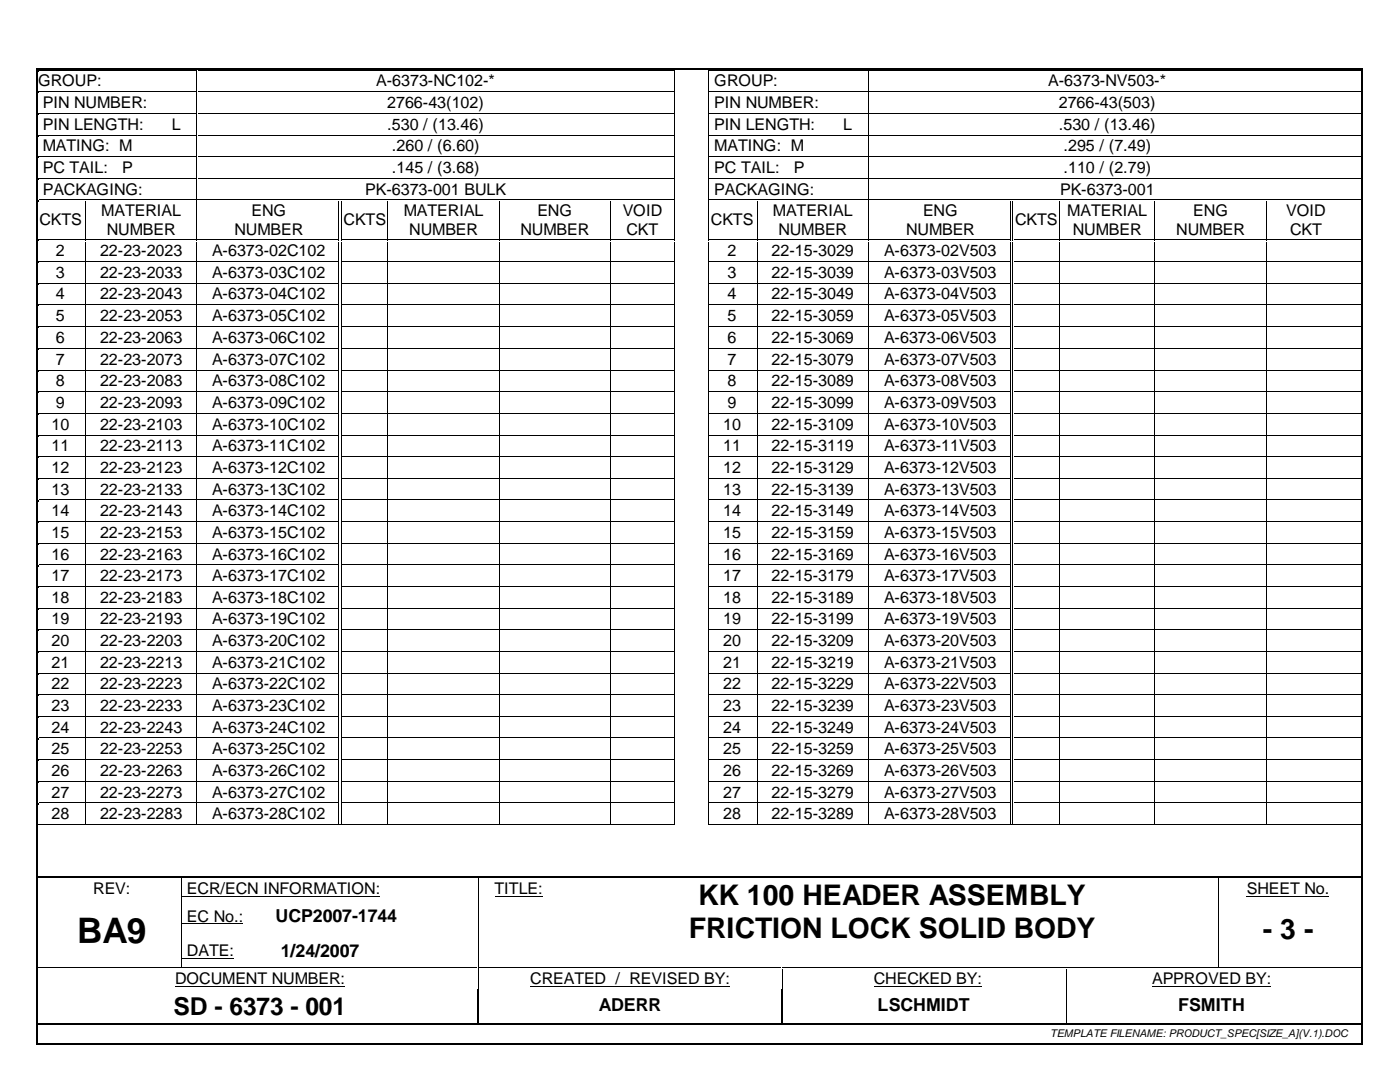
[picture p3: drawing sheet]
<svg xmlns="http://www.w3.org/2000/svg" width="279mm" height="216mm" viewBox="0 0 279 216" stroke-linecap="round" stroke-linejoin="round" font-family="sans-serif">
<defs><g id="words">
<text font-size="7" x="15.4" y="188.2">BA9</text>
<g font-size="5.7">
<text x="139.3" y="180.6">KK 100 HEADER ASSEMBLY</text>
<text x="137.5" y="187.1">FRICTION LOCK SOLID BODY</text>
<text x="252" y="187.3">- 3 -</text>
</g>
<text font-size="4.9" x="34.6" y="202.6">SD - 6373 - 001</text>
<g font-size="3.6">
<text x="55" y="184">UCP2007-1744</text>
<text x="56" y="190.9">1/24/2007</text>
<text x="119.5" y="201.8">ADERR</text>
<text x="175.2" y="201.8">LSCHMIDT</text>
<text x="235.1" y="201.8">FSMITH</text>
</g>
<g font-size="3.2">
<text x="7.6" y="17.3">GROUP:</text>
<text x="75.1" y="17.3">A-6373-NC102-*</text>
<text x="142.6" y="17.3">GROUP:</text>
<text x="209.2" y="17.3">A-6373-NV503-*</text>
<text x="8.5" y="21.6">PIN NUMBER:</text>
<text x="77.3" y="21.6">2766-43(102)</text>
<text x="142.6" y="21.6">PIN NUMBER:</text>
<text x="211.3" y="21.6">2766-43(503)</text>
<text x="8.5" y="25.9">PIN LENGTH:</text>
<text x="34.3" y="25.9">L</text>
<text x="77.3" y="25.9">.530 / (13.46)</text>
<text x="142.6" y="25.9">PIN LENGTH:</text>
<text x="168.3" y="25.9">L</text>
<text x="211.3" y="25.9">.530 / (13.46)</text>
<text x="8.5" y="30.2">MATING: M</text>
<text x="8.5" y="34.5">PC TAIL:</text>
<text x="24.4" y="34.5">P</text>
<text x="78.2" y="30.2">.260 / (6.60)</text>
<text x="78.2" y="34.5">.145 / (3.68)</text>
<text x="142.6" y="30.2">MATING: M</text>
<text x="142.6" y="34.5">PC TAIL:</text>
<text x="158.4" y="34.5">P</text>
<text x="212.2" y="30.2">.295 / (7.49)</text>
<text x="212.2" y="34.5">.110 / (2.79)</text>
<text x="8.5" y="38.8">PACKAGING:</text>
<text x="72.9" y="38.8">PK-6373-001 BULK</text>
<text x="142.6" y="38.8">PACKAGING:</text>
<text x="211.6" y="38.8">PK-6373-001</text>
<text x="7.9" y="44.9">CKTS</text>
<text x="20.2" y="43.2">MATERIAL</text>
<text x="21.3" y="46.8">NUMBER</text>
<text x="46.8" y="46.8">NUMBER</text>
<text x="50.2" y="43.2">ENG</text>
<text x="68.6" y="44.9">CKTS</text>
<text x="80.6" y="43.2">MATERIAL</text>
<text x="81.7" y="46.8">NUMBER</text>
<text x="103.9" y="46.8">NUMBER</text>
<text x="107.3" y="43.2">ENG</text>
<text x="124.3" y="43.2">VOID</text>
<text x="125" y="46.8">CKT</text>
<text x="141.9" y="44.9">CKTS</text>
<text x="154.2" y="43.2">MATERIAL</text>
<text x="155.3" y="46.8">NUMBER</text>
<text x="180.8" y="46.8">NUMBER</text>
<text x="184.2" y="43.2">ENG</text>
<text x="202.6" y="44.9">CKTS</text>
<text x="213" y="43.2">MATERIAL</text>
<text x="214.1" y="46.8">NUMBER</text>
<text x="234.8" y="46.8">NUMBER</text>
<text x="238.1" y="43.2">ENG</text>
<text x="256.7" y="43.2">VOID</text>
<text x="257.5" y="46.8">CKT</text>
<text x="11.2" y="51.1">2</text>
<text x="20" y="51.1">22-23-2023</text>
<text x="42.3" y="51.1">A-6373-02C102</text>
<text x="145.2" y="51.1">2</text>
<text x="154" y="51.1">22-15-3029</text>
<text x="176.4" y="51.1">A-6373-02V503</text>
<text x="11.2" y="55.4">3</text>
<text x="11.2" y="59.8">4</text>
<text x="20" y="55.4">22-23-2033</text>
<text x="20" y="59.8">22-23-2043</text>
<text x="42.3" y="55.4">A-6373-03C102</text>
<text x="42.3" y="59.8">A-6373-04C102</text>
<text x="145.2" y="55.4">3</text>
<text x="145.2" y="59.8">4</text>
<text x="154" y="55.4">22-15-3039</text>
<text x="154" y="59.8">22-15-3049</text>
<text x="176.4" y="55.4">A-6373-03V503</text>
<text x="176.4" y="59.8">A-6373-04V503</text>
<text x="11.2" y="64.1">5</text>
<text x="20" y="64.1">22-23-2053</text>
<text x="42.3" y="64.1">A-6373-05C102</text>
<text x="145.2" y="64.1">5</text>
<text x="154" y="64.1">22-15-3059</text>
<text x="176.4" y="64.1">A-6373-05V503</text>
<text x="11.2" y="68.5">6</text>
<text x="20" y="68.5">22-23-2063</text>
<text x="42.3" y="68.5">A-6373-06C102</text>
<text x="145.2" y="68.5">6</text>
<text x="154" y="68.5">22-15-3069</text>
<text x="176.4" y="68.5">A-6373-06V503</text>
<text x="11.2" y="72.8">7</text>
<text x="11.2" y="77.1">8</text>
<text x="20" y="72.8">22-23-2073</text>
<text x="20" y="77.1">22-23-2083</text>
<text x="42.3" y="72.8">A-6373-07C102</text>
<text x="42.3" y="77.1">A-6373-08C102</text>
<text x="145.2" y="72.8">7</text>
<text x="145.2" y="77.1">8</text>
<text x="154" y="72.8">22-15-3079</text>
<text x="154" y="77.1">22-15-3089</text>
<text x="176.4" y="72.8">A-6373-07V503</text>
<text x="176.4" y="77.1">A-6373-08V503</text>
<text x="11.2" y="81.4">9</text>
<text x="20" y="81.4">22-23-2093</text>
<text x="42.3" y="81.4">A-6373-09C102</text>
<text x="145.2" y="81.4">9</text>
<text x="154" y="81.4">22-15-3099</text>
<text x="176.4" y="81.4">A-6373-09V503</text>
<text x="10.3" y="85.7">10</text>
<text x="20" y="85.7">22-23-2103</text>
<text x="42.3" y="85.7">A-6373-10C102</text>
<text x="144.3" y="85.7">10</text>
<text x="154" y="85.7">22-15-3109</text>
<text x="176.4" y="85.7">A-6373-10V503</text>
<text x="10.3" y="90.1">11</text>
<text x="10.3" y="94.4">12</text>
<text x="20" y="90.1">22-23-2113</text>
<text x="20" y="94.4">22-23-2123</text>
<text x="42.3" y="90.1">A-6373-11C102</text>
<text x="42.3" y="94.4">A-6373-12C102</text>
<text x="144.3" y="90.1">11</text>
<text x="144.3" y="94.4">12</text>
<text x="154" y="90.1">22-15-3119</text>
<text x="154" y="94.4">22-15-3129</text>
<text x="176.4" y="90.1">A-6373-11V503</text>
<text x="176.4" y="94.4">A-6373-12V503</text>
<text x="10.3" y="98.7">13</text>
<text x="20" y="98.7">22-23-2133</text>
<text x="42.3" y="98.7">A-6373-13C102</text>
<text x="144.3" y="98.7">13</text>
<text x="154" y="98.7">22-15-3139</text>
<text x="176.4" y="98.7">A-6373-13V503</text>
<text x="10.3" y="103">14</text>
<text x="10.3" y="107.3">15</text>
<text x="20" y="103">22-23-2143</text>
<text x="20" y="107.3">22-23-2153</text>
<text x="42.3" y="103">A-6373-14C102</text>
<text x="42.3" y="107.3">A-6373-15C102</text>
<text x="144.3" y="103">14</text>
<text x="144.3" y="107.3">15</text>
<text x="154" y="103">22-15-3149</text>
<text x="154" y="107.3">22-15-3159</text>
<text x="176.4" y="103">A-6373-14V503</text>
<text x="176.4" y="107.3">A-6373-15V503</text>
<text x="10.3" y="111.7">16</text>
<text x="20" y="111.7">22-23-2163</text>
<text x="42.3" y="111.7">A-6373-16C102</text>
<text x="144.3" y="111.7">16</text>
<text x="154" y="111.7">22-15-3169</text>
<text x="176.4" y="111.7">A-6373-16V503</text>
<text x="10.3" y="116">17</text>
<text x="20" y="116">22-23-2173</text>
<text x="42.3" y="116">A-6373-17C102</text>
<text x="144.3" y="116">17</text>
<text x="154" y="116">22-15-3179</text>
<text x="176.4" y="116">A-6373-17V503</text>
<text x="10.3" y="120.3">18</text>
<text x="10.3" y="124.6">19</text>
<text x="20" y="120.3">22-23-2183</text>
<text x="20" y="124.6">22-23-2193</text>
<text x="42.3" y="120.3">A-6373-18C102</text>
<text x="42.3" y="124.6">A-6373-19C102</text>
<text x="144.3" y="120.3">18</text>
<text x="144.3" y="124.6">19</text>
<text x="154" y="120.3">22-15-3189</text>
<text x="154" y="124.6">22-15-3199</text>
<text x="176.4" y="120.3">A-6373-18V503</text>
<text x="176.4" y="124.6">A-6373-19V503</text>
<text x="10.3" y="128.9">20</text>
<text x="20" y="128.9">22-23-2203</text>
<text x="42.3" y="128.9">A-6373-20C102</text>
<text x="144.3" y="128.9">20</text>
<text x="154" y="128.9">22-15-3209</text>
<text x="176.4" y="128.9">A-6373-20V503</text>
<text x="10.3" y="133.2">21</text>
<text x="10.3" y="137.6">22</text>
<text x="20" y="133.2">22-23-2213</text>
<text x="20" y="137.6">22-23-2223</text>
<text x="42.3" y="133.2">A-6373-21C102</text>
<text x="42.3" y="137.6">A-6373-22C102</text>
<text x="144.3" y="133.2">21</text>
<text x="144.3" y="137.6">22</text>
<text x="154" y="133.2">22-15-3219</text>
<text x="154" y="137.6">22-15-3229</text>
<text x="176.4" y="133.2">A-6373-21V503</text>
<text x="176.4" y="137.6">A-6373-22V503</text>
<text x="10.3" y="141.9">23</text>
<text x="20" y="141.9">22-23-2233</text>
<text x="42.3" y="141.9">A-6373-23C102</text>
<text x="144.3" y="141.9">23</text>
<text x="154" y="141.9">22-15-3239</text>
<text x="176.4" y="141.9">A-6373-23V503</text>
<text x="10.3" y="146.2">24</text>
<text x="20" y="146.2">22-23-2243</text>
<text x="42.3" y="146.2">A-6373-24C102</text>
<text x="144.3" y="146.2">24</text>
<text x="154" y="146.2">22-15-3249</text>
<text x="176.4" y="146.2">A-6373-24V503</text>
<text x="10.3" y="150.5">25</text>
<text x="10.3" y="154.8">26</text>
<text x="20" y="150.5">22-23-2253</text>
<text x="20" y="154.8">22-23-2263</text>
<text x="42.3" y="150.5">A-6373-25C102</text>
<text x="42.3" y="154.8">A-6373-26C102</text>
<text x="144.3" y="150.5">25</text>
<text x="144.3" y="154.8">26</text>
<text x="154" y="150.5">22-15-3259</text>
<text x="154" y="154.8">22-15-3269</text>
<text x="176.4" y="150.5">A-6373-25V503</text>
<text x="176.4" y="154.8">A-6373-26V503</text>
<text x="10.3" y="159.2">27</text>
<text x="20" y="159.2">22-23-2273</text>
<text x="42.3" y="159.2">A-6373-27C102</text>
<text x="144.3" y="159.2">27</text>
<text x="154" y="159.2">22-15-3279</text>
<text x="176.4" y="159.2">A-6373-27V503</text>
<text x="10.3" y="163.5">28</text>
<text x="20" y="163.5">22-23-2283</text>
<text x="42.3" y="163.5">A-6373-28C102</text>
<text x="144.3" y="163.5">28</text>
<text x="154" y="163.5">22-15-3289</text>
<text x="176.4" y="163.5">A-6373-28V503</text>
<text x="18.6" y="178.4">REV:</text>
<text x="37.3" y="178.4">ECR/ECN INFORMATION:</text>
<text x="98.7" y="178.4">TITLE:</text>
<text x="248.8" y="178.4">SHEET No.</text>
<text x="37.3" y="183.9">EC No.:</text>
<text x="37.3" y="190.8">DATE:</text>
<text x="34.9" y="196.4">DOCUMENT NUMBER:</text>
<text x="105.8" y="196.4">CREATED / REVISED BY:</text>
<text x="174.4" y="196.4">CHECKED BY:</text>
<text x="229.9" y="196.4">APPROVED BY:</text>
</g>
<text font-size="2.1" x="209.6" y="206.9">TEMPLATE FILENAME: PRODUCT_SPEC[SIZE_A](V.1).DOC</text>
</g></defs>
<g fill="none" stroke="#000" stroke-width=".2">
<path d="M7.8 14h31.4M7.8 18.3h31.4M39.3 13.9v4.3M39.3 18.7v3.8M39.4 14h95M39.4 18.3h95M134.6 13.9v4.3M134.6 18.7v3.8M141.3 13.9v4.3M141.3 18.7v3.8M141.5 14h31.7M141.5 18.3h31.7"/>
<path d="M173.3 13.9v4.3M173.3 18.7v3.8M173.5 14h95.1M173.5 18.3h98.2M268.9 14h3.1M7.8 22.6h31.4M7.8 26.9h31.4M7.8 31.3h31.4M7.8 35.6h31.4M7.8 39.9h9.2M17.3 39.9h21.9M39.3 23v3.8"/>
<path d="M39.3 27.3v3.8M39.3 31.6v3.9M39.3 36v3.8M39.4 22.6h95M39.4 26.9h95M39.4 31.3h95M39.4 35.6h95M39.4 39.9h28.1M67.7 39.9h9.6M77.5 39.9h22M99.8 39.9h21.9M122 39.9h12.4"/>
<path d="M134.6 23v3.8M134.6 27.3v3.8M134.6 31.6v3.9M134.6 36v3.8M141.3 23v3.8M141.3 27.3v3.8M141.3 31.6v3.9M141.3 36v3.8M141.5 22.6h31.7M141.5 26.9h31.7M141.5 31.3h31.7M141.5 35.6h31.7"/>
<path d="M141.5 39.9h9.5M151.3 39.9h21.9M173.3 23v3.8M173.3 27.3v3.8M173.3 31.6v3.9M173.3 36v3.8M173.5 22.6h98.2M173.5 26.9h98.2M173.5 31.3h98.2M173.5 35.6h98.2M173.5 39.9h28M201.7 39.9h9.6"/>
<path d="M211.6 39.9h18.8M230.6 39.9h22M252.9 39.9h18.8M7.8 47.9h9.2M7.8 52.2h9.2M7.8 56.5h9.2M17.1 40.3v7.4M17.1 48.2v3.9M17.1 52.6v3.9M17.1 56.9v3.9M17.3 47.9h21.9M17.3 52.2h21.9"/>
<path d="M17.3 56.5h21.9M39.3 40.3v7.4M39.3 48.2v3.9M39.3 52.6v3.9M39.3 56.9v3.9M39.4 47.9h28.1M39.4 52.2h28.1M39.4 56.5h28.1M67.6 40.3v7.4M67.6 48.2v3.9M67.6 52.6v3.9M67.6 56.9v3.9"/>
<path d="M68.1 40.3v7.4M68.1 48.2v3.9M68.1 52.6v3.9M68.1 56.9v3.9M68.3 47.9h9M68.3 52.2h9M68.3 56.5h9M77.4 40.3v7.4M77.4 48.2v3.9M77.4 52.6v3.9M77.4 56.9v3.9M77.5 47.9h22"/>
<path d="M77.5 52.2h22M77.5 56.5h22M99.7 40.3v7.4M99.7 48.2v3.9M99.7 52.6v3.9M99.7 56.9v3.9M99.8 47.9h21.9M99.8 52.2h21.9M99.8 56.5h21.9M121.9 40.3v7.4M121.9 48.2v3.9M121.9 52.6v3.9"/>
<path d="M121.9 56.9v3.9M122 47.9h12.4M122 52.2h12.4M122 56.5h12.4M134.6 40.3v7.4M134.6 48.2v3.9M134.6 52.6v3.9M134.6 56.9v3.9M141.3 40.3v7.4M141.3 48.2v3.9M141.3 52.6v3.9M141.3 56.9v3.9"/>
<path d="M141.5 47.9h9.5M141.5 52.2h9.5M141.5 56.5h9.5M151.2 40.3v7.4M151.2 48.2v3.9M151.2 52.6v3.9M151.2 56.9v3.9M151.3 47.9h21.9M151.3 52.2h21.9M151.3 56.5h21.9M173.3 40.3v7.4M173.3 48.2v3.9"/>
<path d="M173.3 52.6v3.9M173.3 56.9v3.9M173.5 47.9h28M173.5 52.2h28M173.5 56.5h28M201.7 40.3v7.4M201.7 48.2v3.9M201.7 52.6v3.9M201.7 56.9v3.9M202.2 40.3v7.4M202.2 48.2v3.9M202.2 52.6v3.9"/>
<path d="M202.2 56.9v3.9M202.3 47.9h9M202.3 52.2h9M202.3 56.5h9M211.4 40.3v7.4M211.4 48.2v3.9M211.4 52.6v3.9M211.4 56.9v3.9M211.6 47.9h18.8M211.6 52.2h18.8M211.6 56.5h18.8M230.5 40.3v7.4"/>
<path d="M230.5 48.2v3.9M230.5 52.6v3.9M230.5 56.9v3.9M230.6 47.9h22M230.6 52.2h22M230.6 56.5h22M252.8 40.3v7.4M252.8 48.2v3.9M252.8 52.6v3.9M252.8 56.9v3.9M252.9 47.9h18.8M252.9 52.2h18.8"/>
<path d="M252.9 56.5h18.8M7.8 60.8h9.2M7.8 65.2h9.2M7.8 69.5h9.2M7.8 73.9h9.2M7.8 78.2h9.2M17.1 61.2v3.9M17.1 65.6v3.8M17.1 69.9v3.8M17.1 74.2v3.8M17.1 78.5v3.9M17.3 60.8h21.9"/>
<path d="M17.3 65.2h21.9M17.3 69.5h21.9M17.3 73.9h21.9M17.3 78.2h21.9M39.3 61.2v3.9M39.3 65.6v3.8M39.3 69.9v3.8M39.3 74.2v3.8M39.3 78.5v3.9M39.4 60.8h28.1M39.4 65.2h28.1M39.4 69.5h28.1"/>
<path d="M39.4 73.9h28.1M39.4 78.2h28.1M67.6 61.2v3.9M67.6 65.6v3.8M67.6 69.9v3.8M67.6 74.2v3.8M67.6 78.5v3.9M68.1 61.2v3.9M68.1 65.6v3.8M68.1 69.9v3.8M68.1 74.2v3.8M68.1 78.5v3.9"/>
<path d="M68.3 60.8h9M68.3 65.2h9M68.3 69.5h9M68.3 73.9h9M68.3 78.2h9M77.4 61.2v3.9M77.4 65.6v3.8M77.4 69.9v3.8M77.4 74.2v3.8M77.4 78.5v3.9M77.5 60.8h22M77.5 65.2h22"/>
<path d="M77.5 69.5h22M77.5 73.9h22M77.5 78.2h22M99.7 61.2v3.9M99.7 65.6v3.8M99.7 69.9v3.8M99.7 74.2v3.8M99.7 78.5v3.9M99.8 60.8h21.9M99.8 65.2h21.9M99.8 69.5h21.9M99.8 73.9h21.9"/>
<path d="M99.8 78.2h21.9M121.9 61.2v3.9M121.9 65.6v3.8M121.9 69.9v3.8M121.9 74.2v3.8M121.9 78.5v3.9M122 60.8h12.4M122 65.2h12.4M122 69.5h12.4M122 73.9h12.4M122 78.2h12.4M134.6 61.2v3.9"/>
<path d="M134.6 65.6v3.8M134.6 69.9v3.8M134.6 74.2v3.8M134.6 78.5v3.9M141.3 61.2v3.9M141.3 65.6v3.8M141.3 69.9v3.8M141.3 74.2v3.8M141.3 78.5v3.9M141.5 60.8h9.5M141.5 65.2h9.5M141.5 69.5h9.5"/>
<path d="M141.5 73.9h9.5M141.5 78.2h9.5M151.2 61.2v3.9M151.2 65.6v3.8M151.2 69.9v3.8M151.2 74.2v3.8M151.2 78.5v3.9M151.3 60.8h21.9M151.3 65.2h21.9M151.3 69.5h21.9M151.3 73.9h21.9M151.3 78.2h21.9"/>
<path d="M173.3 61.2v3.9M173.3 65.6v3.8M173.3 69.9v3.8M173.3 74.2v3.8M173.3 78.5v3.9M173.5 60.8h28M173.5 65.2h28M173.5 69.5h28M173.5 73.9h28M173.5 78.2h28M201.7 61.2v3.9M201.7 65.6v3.8"/>
<path d="M201.7 69.9v3.8M201.7 74.2v3.8M201.7 78.5v3.9M202.2 61.2v3.9M202.2 65.6v3.8M202.2 69.9v3.8M202.2 74.2v3.8M202.2 78.5v3.9M202.3 60.8h9M202.3 65.2h9M202.3 69.5h9M202.3 73.9h9"/>
<path d="M202.3 78.2h9M211.4 61.2v3.9M211.4 65.6v3.8M211.4 69.9v3.8M211.4 74.2v3.8M211.4 78.5v3.9M211.6 60.8h18.8M211.6 65.2h18.8M211.6 69.5h18.8M211.6 73.9h18.8M211.6 78.2h18.8M230.5 61.2v3.9"/>
<path d="M230.5 65.6v3.8M230.5 69.9v3.8M230.5 74.2v3.8M230.5 78.5v3.9M230.6 60.8h22M230.6 65.2h22M230.6 69.5h22M230.6 73.9h22M230.6 78.2h22M252.8 61.2v3.9M252.8 65.6v3.8M252.8 69.9v3.8"/>
<path d="M252.8 74.2v3.8M252.8 78.5v3.9M252.9 60.8h18.8M252.9 65.2h18.8M252.9 69.5h18.8M252.9 73.9h18.8M252.9 78.2h18.8M7.8 82.5h9.2M7.8 86.8h9.2M7.8 91.1h9.2M7.8 95.4h9.2M7.8 99.8h9.2"/>
<path d="M17.1 82.9v3.8M17.1 87.2v3.8M17.1 91.5v3.8M17.1 95.8v3.8M17.3 82.5h21.9M17.3 86.8h21.9M17.3 91.1h21.9M17.3 95.4h21.9M17.3 99.8h21.9M39.3 82.9v3.8M39.3 87.2v3.8M39.3 91.5v3.8"/>
<path d="M39.3 95.8v3.8M39.4 82.5h28.1M39.4 86.8h28.1M39.4 91.1h28.1M39.4 95.4h28.1M39.4 99.8h28.1M67.6 82.9v3.8M67.6 87.2v3.8M67.6 91.5v3.8M67.6 95.8v3.8M68.1 82.9v3.8M68.1 87.2v3.8"/>
<path d="M68.1 91.5v3.8M68.1 95.8v3.8M68.3 82.5h9M68.3 86.8h9M68.3 91.1h9M68.3 95.4h9M68.3 99.8h9M77.4 82.9v3.8M77.4 87.2v3.8M77.4 91.5v3.8M77.4 95.8v3.8M77.5 82.5h22"/>
<path d="M77.5 86.8h22M77.5 91.1h22M77.5 95.4h22M77.5 99.8h22M99.7 82.9v3.8M99.7 87.2v3.8M99.7 91.5v3.8M99.7 95.8v3.8M99.8 82.5h21.9M99.8 86.8h21.9M99.8 91.1h21.9M99.8 95.4h21.9"/>
<path d="M99.8 99.8h21.9M121.9 82.9v3.8M121.9 87.2v3.8M121.9 91.5v3.8M121.9 95.8v3.8M122 82.5h12.4M122 86.8h12.4M122 91.1h12.4M122 95.4h12.4M122 99.8h12.4M134.6 82.9v3.8M134.6 87.2v3.8"/>
<path d="M134.6 91.5v3.8M134.6 95.8v3.8M141.3 82.9v3.8M141.3 87.2v3.8M141.3 91.5v3.8M141.3 95.8v3.8M141.5 82.5h9.5M141.5 86.8h9.5M141.5 91.1h9.5M141.5 95.4h9.5M141.5 99.8h9.5M151.2 82.9v3.8"/>
<path d="M151.2 87.2v3.8M151.2 91.5v3.8M151.2 95.8v3.8M151.3 82.5h21.9M151.3 86.8h21.9M151.3 91.1h21.9M151.3 95.4h21.9M151.3 99.8h21.9M173.3 82.9v3.8M173.3 87.2v3.8M173.3 91.5v3.8M173.3 95.8v3.8"/>
<path d="M173.5 82.5h28M173.5 86.8h28M173.5 91.1h28M173.5 95.4h28M173.5 99.8h28M201.7 82.9v3.8M201.7 87.2v3.8M201.7 91.5v3.8M201.7 95.8v3.8M202.2 82.9v3.8M202.2 87.2v3.8M202.2 91.5v3.8"/>
<path d="M202.2 95.8v3.8M202.3 82.5h9M202.3 86.8h9M202.3 91.1h9M202.3 95.4h9M202.3 99.8h9M211.4 82.9v3.8M211.4 87.2v3.8M211.4 91.5v3.8M211.4 95.8v3.8M211.6 82.5h18.8M211.6 86.8h18.8"/>
<path d="M211.6 91.1h18.8M211.6 95.4h18.8M211.6 99.8h18.8M230.5 82.9v3.8M230.5 87.2v3.8M230.5 91.5v3.8M230.5 95.8v3.8M230.6 82.5h22M230.6 86.8h22M230.6 91.1h22M230.6 95.4h22M230.6 99.8h22"/>
<path d="M252.8 82.9v3.8M252.8 87.2v3.8M252.8 91.5v3.8M252.8 95.8v3.8M252.9 82.5h18.8M252.9 86.8h18.8M252.9 91.1h18.8M252.9 95.4h18.8M252.9 99.8h18.8M7.8 104.1h9.2M7.8 108.4h9.2M7.8 112.7h9.2"/>
<path d="M7.8 117h9.2M17.1 100.1v3.8M17.1 104.5v3.8M17.1 108.8v3.8M17.1 113.1v3.8M17.1 117.4v3.8M17.3 104.1h21.9M17.3 108.4h21.9M17.3 112.7h21.9M17.3 117h21.9M39.3 100.1v3.8M39.3 104.5v3.8"/>
<path d="M39.3 108.8v3.8M39.3 113.1v3.8M39.3 117.4v3.8M39.4 104.1h28.1M39.4 108.4h28.1M39.4 112.7h28.1M39.4 117h28.1M67.6 100.1v3.8M67.6 104.5v3.8M67.6 108.8v3.8M67.6 113.1v3.8M67.6 117.4v3.8"/>
<path d="M68.1 100.1v3.8M68.1 104.5v3.8M68.1 108.8v3.8M68.1 113.1v3.8M68.1 117.4v3.8M68.3 104.1h9M68.3 108.4h9M68.3 112.7h9M68.3 117h9M77.4 100.1v3.8M77.4 104.5v3.8M77.4 108.8v3.8"/>
<path d="M77.4 113.1v3.8M77.4 117.4v3.8M77.5 104.1h22M77.5 108.4h22M77.5 112.7h22M77.5 117h22M99.7 100.1v3.8M99.7 104.5v3.8M99.7 108.8v3.8M99.7 113.1v3.8M99.7 117.4v3.8M99.8 104.1h21.9"/>
<path d="M99.8 108.4h21.9M99.8 112.7h21.9M99.8 117h21.9M121.9 100.1v3.8M121.9 104.5v3.8M121.9 108.8v3.8M121.9 113.1v3.8M121.9 117.4v3.8M122 104.1h12.4M122 108.4h12.4M122 112.7h12.4M122 117h12.4"/>
<path d="M134.6 100.1v3.8M134.6 104.5v3.8M134.6 108.8v3.8M134.6 113.1v3.8M134.6 117.4v3.8M141.3 100.1v3.8M141.3 104.5v3.8M141.3 108.8v3.8M141.3 113.1v3.8M141.3 117.4v3.8M141.5 104.1h9.5M141.5 108.4h9.5"/>
<path d="M141.5 112.7h9.5M141.5 117h9.5M151.2 100.1v3.8M151.2 104.5v3.8M151.2 108.8v3.8M151.2 113.1v3.8M151.2 117.4v3.8M151.3 104.1h21.9M151.3 108.4h21.9M151.3 112.7h21.9M151.3 117h21.9M173.3 100.1v3.8"/>
<path d="M173.3 104.5v3.8M173.3 108.8v3.8M173.3 113.1v3.8M173.3 117.4v3.8M173.5 104.1h28M173.5 108.4h28M173.5 112.7h28M173.5 117h28M201.7 100.1v3.8M201.7 104.5v3.8M201.7 108.8v3.8M201.7 113.1v3.8"/>
<path d="M201.7 117.4v3.8M202.2 100.1v3.8M202.2 104.5v3.8M202.2 108.8v3.8M202.2 113.1v3.8M202.2 117.4v3.8M202.3 104.1h9M202.3 108.4h9M202.3 112.7h9M202.3 117h9M211.4 100.1v3.8M211.4 104.5v3.8"/>
<path d="M211.4 108.8v3.8M211.4 113.1v3.8M211.4 117.4v3.8M211.6 104.1h18.8M211.6 108.4h18.8M211.6 112.7h18.8M211.6 117h18.8M230.5 100.1v3.8M230.5 104.5v3.8M230.5 108.8v3.8M230.5 113.1v3.8M230.5 117.4v3.8"/>
<path d="M230.6 104.1h22M230.6 108.4h22M230.6 112.7h22M230.6 117h22M252.8 100.1v3.8M252.8 104.5v3.8M252.8 108.8v3.8M252.8 113.1v3.8M252.8 117.4v3.8M252.9 104.1h18.8M252.9 108.4h18.8M252.9 112.7h18.8"/>
<path d="M252.9 117h18.8M7.8 121.3h9.2M7.8 125.7h9.2M7.8 130h9.2M7.8 134.3h9.2M7.8 138.6h9.2M17.1 121.7v3.8M17.1 126v3.9M17.1 130.4v3.8M17.1 134.7v3.8M17.1 139v3.8M17.3 121.3h21.9"/>
<path d="M17.3 125.7h21.9M17.3 130h21.9M17.3 134.3h21.9M17.3 138.6h21.9M39.3 121.7v3.8M39.3 126v3.9M39.3 130.4v3.8M39.3 134.7v3.8M39.3 139v3.8M39.4 121.3h28.1M39.4 125.7h28.1M39.4 130h28.1"/>
<path d="M39.4 134.3h28.1M39.4 138.6h28.1M67.6 121.7v3.8M67.6 126v3.9M67.6 130.4v3.8M67.6 134.7v3.8M67.6 139v3.8M68.1 121.7v3.8M68.1 126v3.9M68.1 130.4v3.8M68.1 134.7v3.8M68.1 139v3.8"/>
<path d="M68.3 121.3h9M68.3 125.7h9M68.3 130h9M68.3 134.3h9M68.3 138.6h9M77.4 121.7v3.8M77.4 126v3.9M77.4 130.4v3.8M77.4 134.7v3.8M77.4 139v3.8M77.5 121.3h22M77.5 125.7h22"/>
<path d="M77.5 130h22M77.5 134.3h22M77.5 138.6h22M99.7 121.7v3.8M99.7 126v3.9M99.7 130.4v3.8M99.7 134.7v3.8M99.7 139v3.8M99.8 121.3h21.9M99.8 125.7h21.9M99.8 130h21.9M99.8 134.3h21.9"/>
<path d="M99.8 138.6h21.9M121.9 121.7v3.8M121.9 126v3.9M121.9 130.4v3.8M121.9 134.7v3.8M121.9 139v3.8M122 121.3h12.4M122 125.7h12.4M122 130h12.4M122 134.3h12.4M122 138.6h12.4M134.6 121.7v3.8"/>
<path d="M134.6 126v3.9M134.6 130.4v3.8M134.6 134.7v3.8M134.6 139v3.8M141.3 121.7v3.8M141.3 126v3.9M141.3 130.4v3.8M141.3 134.7v3.8M141.3 139v3.8M141.5 121.3h9.5M141.5 125.7h9.5M141.5 130h9.5"/>
<path d="M141.5 134.3h9.5M141.5 138.6h9.5M151.2 121.7v3.8M151.2 126v3.9M151.2 130.4v3.8M151.2 134.7v3.8M151.2 139v3.8M151.3 121.3h21.9M151.3 125.7h21.9M151.3 130h21.9M151.3 134.3h21.9M151.3 138.6h21.9"/>
<path d="M173.3 121.7v3.8M173.3 126v3.9M173.3 130.4v3.8M173.3 134.7v3.8M173.3 139v3.8M173.5 121.3h28M173.5 125.7h28M173.5 130h28M173.5 134.3h28M173.5 138.6h28M201.7 121.7v3.8M201.7 126v3.9"/>
<path d="M201.7 130.4v3.8M201.7 134.7v3.8M201.7 139v3.8M202.2 121.7v3.8M202.2 126v3.9M202.2 130.4v3.8M202.2 134.7v3.8M202.2 139v3.8M202.3 121.3h9M202.3 125.7h9M202.3 130h9M202.3 134.3h9"/>
<path d="M202.3 138.6h9M211.4 121.7v3.8M211.4 126v3.9M211.4 130.4v3.8M211.4 134.7v3.8M211.4 139v3.8M211.6 121.3h18.8M211.6 125.7h18.8M211.6 130h18.8M211.6 134.3h18.8M211.6 138.6h18.8M230.5 121.7v3.8"/>
<path d="M230.5 126v3.9M230.5 130.4v3.8M230.5 134.7v3.8M230.5 139v3.8M230.6 121.3h22M230.6 125.7h22M230.6 130h22M230.6 134.3h22M230.6 138.6h22M252.8 121.7v3.8M252.8 126v3.9M252.8 130.4v3.8"/>
<path d="M252.8 134.7v3.8M252.8 139v3.8M252.9 121.3h18.8M252.9 125.7h18.8M252.9 130h18.8M252.9 134.3h18.8M252.9 138.6h18.8M7.8 142.9h9.2M7.8 147.3h9.2M7.8 151.6h9.2M7.8 155.9h9.2M17.1 143.3v3.8"/>
<path d="M17.1 147.6v3.8M17.1 152v3.8M17.1 156.3v3.8M17.3 142.9h21.9M17.3 147.3h21.9M17.3 151.6h21.9M17.3 155.9h21.9M39.3 143.3v3.8M39.3 147.6v3.8M39.3 152v3.8M39.3 156.3v3.8M39.4 142.9h28.1"/>
<path d="M39.4 147.3h28.1M39.4 151.6h28.1M39.4 155.9h28.1M67.6 143.3v3.8M67.6 147.6v3.8M67.6 152v3.8M67.6 156.3v3.8M68.1 143.3v3.8M68.1 147.6v3.8M68.1 152v3.8M68.1 156.3v3.8M68.3 142.9h9"/>
<path d="M68.3 147.3h9M68.3 151.6h9M68.3 155.9h9M77.4 143.3v3.8M77.4 147.6v3.8M77.4 152v3.8M77.4 156.3v3.8M77.5 142.9h22M77.5 147.3h22M77.5 151.6h22M77.5 155.9h22M99.7 143.3v3.8"/>
<path d="M99.7 147.6v3.8M99.7 152v3.8M99.7 156.3v3.8M99.8 142.9h21.9M99.8 147.3h21.9M99.8 151.6h21.9M99.8 155.9h21.9M121.9 143.3v3.8M121.9 147.6v3.8M121.9 152v3.8M121.9 156.3v3.8M122 142.9h12.4"/>
<path d="M122 147.3h12.4M122 151.6h12.4M122 155.9h12.4M134.6 143.3v3.8M134.6 147.6v3.8M134.6 152v3.8M134.6 156.3v3.8M141.3 143.3v3.8M141.3 147.6v3.8M141.3 152v3.8M141.3 156.3v3.8M141.5 142.9h9.5"/>
<path d="M141.5 147.3h9.5M141.5 151.6h9.5M141.5 155.9h9.5M151.2 143.3v3.8M151.2 147.6v3.8M151.2 152v3.8M151.2 156.3v3.8M151.3 142.9h21.9M151.3 147.3h21.9M151.3 151.6h21.9M151.3 155.9h21.9M173.3 143.3v3.8"/>
<path d="M173.3 147.6v3.8M173.3 152v3.8M173.3 156.3v3.8M173.5 142.9h28M173.5 147.3h28M173.5 151.6h28M173.5 155.9h28M201.7 143.3v3.8M201.7 147.6v3.8M201.7 152v3.8M201.7 156.3v3.8M202.2 143.3v3.8"/>
<path d="M202.2 147.6v3.8M202.2 152v3.8M202.2 156.3v3.8M202.3 142.9h9M202.3 147.3h9M202.3 151.6h9M202.3 155.9h9M211.4 143.3v3.8M211.4 147.6v3.8M211.4 152v3.8M211.4 156.3v3.8M211.6 142.9h18.8"/>
<path d="M211.6 147.3h18.8M211.6 151.6h18.8M211.6 155.9h18.8M230.5 143.3v3.8M230.5 147.6v3.8M230.5 152v3.8M230.5 156.3v3.8M230.6 142.9h22M230.6 147.3h22M230.6 151.6h22M230.6 155.9h22M252.8 143.3v3.8"/>
<path d="M252.8 147.6v3.8M252.8 152v3.8M252.8 156.3v3.8M252.9 142.9h18.8M252.9 147.3h18.8M252.9 151.6h18.8M252.9 155.9h18.8M7.8 160.2h9.2M7.8 164.5h9.2M17.1 160.6v3.8M17.3 160.2h21.9M17.3 164.5h21.9"/>
<path d="M36.2 175.5v3.6M36.4 178.8h39.4M39.3 160.6v3.8M39.4 160.2h28.1M39.4 164.5h28.1M67.6 160.6v3.8M67.7 164.5h9.6M68.1 160.6v3.8M68.3 160.2h9M77.4 160.6v3.8M77.5 160.2h22M77.5 164.5h22"/>
<path d="M95.4 175.5v3.6M98.7 178.8h9.6M99.7 160.6v3.8M99.8 160.2h21.9M99.8 164.5h21.9M121.9 160.6v3.8M122 160.2h12.4M122 164.5h12.4M134.6 160.6v3.8M141.3 160.6v3.8M141.5 160.2h9.5M141.5 164.5h9.5"/>
<path d="M151.2 160.6v3.8M151.3 160.2h21.9M151.3 164.5h21.9M173.3 160.6v3.8M173.5 160.2h28M173.5 164.5h28M201.7 160.6v3.8M201.7 164.5h9.6M202.2 160.6v3.8M202.3 160.2h9M211.4 160.6v3.8M211.6 160.2h18.8"/>
<path d="M211.6 164.5h18.8M230.5 160.6v3.8M230.6 160.2h22M230.6 164.5h22M243.2 175.5v3.6M248.8 178.8h16.4M252.8 160.6v3.8M252.9 160.2h18.8M252.9 164.5h18.8M7.6 193.1h28.4M34.9 196.8h33.9M36.2 180.1v6"/>
<path d="M36.2 187.1v5.8M36.4 184.3h12.1M36.4 191.2h10.2M36.4 193.1h17.1M53.8 193.1h41.4M95.4 180.1v6M95.4 187.1v5.8M95.4 193.5v3.8M95.6 193.1h16.9M105.8 196.8h39.8M112.8 193.1h43.1M156.1 193.5v3.8"/>
<path d="M156.3 193.1h56.4M174.4 196.8h21.5M212.8 193.5v3.8M212.8 198.1v6M213 193.1h30.1M229.9 196.8h23.7M243.2 180.1v6M243.2 187.1v5.8M243.4 193.1h28.3"/>
</g>
<g fill="none" stroke="#000" stroke-width=".25">
<path d="M7.4 13.9v194.3M7.6 13.7h264.1M271.9 13.9v194.3M7.6 175h28.4M36.5 175h58.7M95.7 175h16.8M112.9 175h130.2M243.5 175h27.4M95.4 198.1v6M156.1 198.1v6M7.6 204.3h87.6M7.6 208.4h264.1"/>
<path d="M95.7 204.3h60.2M156.4 204.3h56.3M213.1 204.3h57.6"/>
</g>
<g fill="#000">
<path d="M7.3 13.6h.2v.3h-.2zM7.6 13.9l.1 .4zM7.6 13.9l.1 .1zM7.6 18.3l.1 .3zM39.3 14.1v.2zM39.3 13.9v.1zM39.3 18.3v.3zM134.5 13.9l.1 .4zM134.5 13.9l.1 .1zM134.5 18.3l.1 .3zM141.3 13.9l.1 .4zM141.3 13.9l.1 .1z"/>
<path d="M141.3 18.3l.1 .3zM173.3 14.1l.1 .2zM173.3 13.9l.1 .1zM173.3 18.3l.1 .3zM268.7 13.9l.1 .1zM271.8 14.1v.2zM271.8 13.6h.2v.3h-.2zM7.6 22.6l.1 .3zM7.6 26.9l.1 .3zM7.6 31.2l.1 .4zM7.6 35.5l.1 .4zM17.1 39.9h.1z"/>
<path d="M39.3 22.6v.3zM39.3 26.9v.3zM39.3 31.2v.4zM39.3 35.5v.4zM67.5 39.9h.1zM99.6 39.9h.1zM121.8 39.9h.1zM134.5 22.6l.1 .3zM134.5 26.9l.1 .3zM134.5 31.2l.1 .4zM134.5 35.5l.1 .4zM141.3 22.6l.1 .3z"/>
<path d="M141.3 26.9l.1 .3zM141.3 31.2l.1 .4zM141.3 35.5l.1 .4zM151.1 39.9h.1zM173.3 22.6l.1 .3zM173.3 26.9l.1 .3zM173.3 31.2l.1 .4zM173.3 35.5l.1 .4zM201.6 39.9h.1zM211.4 39.9h.1zM230.4 39.9h.1zM252.7 39.9h.1z"/>
<path d="M7.6 39.9l.1 .3zM7.6 47.8l.1 .4zM7.6 52.1l.1 .4zM7.6 56.5l.1 .3zM17.1 40l.1 .2zM17.1 47.8l.1 .4zM17.1 52.1l.1 .4zM17.1 56.5l.1 .3zM39.3 39.9v.3zM39.3 47.8v.4zM39.3 52.1v.4zM39.3 56.5v.3z"/>
<path d="M67.5 40h.2v.2h-.2zM67.5 47.8h.2v.4h-.2zM67.5 52.1h.2v.4h-.2zM67.5 56.5h.2v.3h-.2zM68.1 40h.1v.2h-.1zM68.1 47.8h.1v.4h-.1zM68.1 52.1h.1v.4h-.1zM68.1 56.5h.1v.3h-.1zM77.4 40v.2zM77.4 47.8v.4zM77.4 52.1v.4zM77.4 56.5v.3z"/>
<path d="M99.6 40l.1 .2zM99.6 47.8l.1 .4zM99.6 52.1l.1 .4zM99.6 56.5l.1 .3zM121.8 40l.1 .2zM121.8 47.8l.1 .4zM121.8 52.1l.1 .4zM121.8 56.5l.1 .3zM134.5 39.9l.1 .3zM134.5 47.8l.1 .4zM134.5 52.1l.1 .4zM134.5 56.5l.1 .3z"/>
<path d="M141.3 39.9l.1 .3zM141.3 47.8l.1 .4zM141.3 52.1l.1 .4zM141.3 56.5l.1 .3zM151.1 40l.1 .2zM151.1 47.8l.1 .4zM151.1 52.1l.1 .4zM151.1 56.5l.1 .3zM173.3 39.9l.1 .3zM173.3 47.8l.1 .4zM173.3 52.1l.1 .4zM173.3 56.5l.1 .3z"/>
<path d="M201.6 40h.1v.2h-.1zM201.6 47.8h.1v.4h-.1zM201.6 52.1h.1v.4h-.1zM201.6 56.5h.1v.3h-.1zM202.1 40h.1v.2h-.1zM202.1 47.8h.1v.4h-.1zM202.1 52.1h.1v.4h-.1zM202.1 56.5h.1v.3h-.1zM211.4 40l.1 .2zM211.4 47.8l.1 .4zM211.4 52.1l.1 .4zM211.4 56.5l.1 .3z"/>
<path d="M230.4 40l.1 .2zM230.4 47.8l.1 .4zM230.4 52.1l.1 .4zM230.4 56.5l.1 .3zM252.7 40l.1 .2zM252.7 47.8l.1 .4zM252.7 52.1l.1 .4zM252.7 56.5l.1 .3zM7.6 60.8l.1 .3zM7.6 65.2l.1 .3zM7.6 69.5l.1 .3zM7.6 73.8l.1 .3z"/>
<path d="M7.6 78.1l.1 .4zM17.1 60.8l.1 .3zM17.1 65.2l.1 .3zM17.1 69.5l.1 .3zM17.1 73.8l.1 .3zM17.1 78.1l.1 .4zM39.3 60.8v.3zM39.3 65.2v.3zM39.3 69.5v.3zM39.3 73.8v.3zM39.3 78.1v.4zM67.5 60.8h.2v.3h-.2z"/>
<path d="M67.5 65.2h.2v.3h-.2zM67.5 69.5h.2v.3h-.2zM67.5 73.8h.2v.3h-.2zM67.5 78.1h.2v.4h-.2zM68.1 60.8h.1v.3h-.1zM68.1 65.2h.1v.3h-.1zM68.1 69.5h.1v.3h-.1zM68.1 73.8h.1v.3h-.1zM68.1 78.1h.1v.4h-.1zM77.4 60.8v.3zM77.4 65.2v.3zM77.4 69.5v.3z"/>
<path d="M77.4 73.8v.3zM77.4 78.1v.4zM99.6 60.8l.1 .3zM99.6 65.2l.1 .3zM99.6 69.5l.1 .3zM99.6 73.8l.1 .3zM99.6 78.1l.1 .4zM121.8 60.8l.1 .3zM121.8 65.2l.1 .3zM121.8 69.5l.1 .3zM121.8 73.8l.1 .3zM121.8 78.1l.1 .4z"/>
<path d="M134.5 60.8l.1 .3zM134.5 65.2l.1 .3zM134.5 69.5l.1 .3zM134.5 73.8l.1 .3zM134.5 78.1l.1 .4zM141.3 60.8l.1 .3zM141.3 65.2l.1 .3zM141.3 69.5l.1 .3zM141.3 73.8l.1 .3zM141.3 78.1l.1 .4zM151.1 60.8l.1 .3zM151.1 65.2l.1 .3z"/>
<path d="M151.1 69.5l.1 .3zM151.1 73.8l.1 .3zM151.1 78.1l.1 .4zM173.3 60.8l.1 .3zM173.3 65.2l.1 .3zM173.3 69.5l.1 .3zM173.3 73.8l.1 .3zM173.3 78.1l.1 .4zM201.6 60.8h.1v.3h-.1zM201.6 65.2h.1v.3h-.1zM201.6 69.5h.1v.3h-.1zM201.6 73.8h.1v.3h-.1z"/>
<path d="M201.6 78.1h.1v.4h-.1zM202.1 60.8h.1v.3h-.1zM202.1 65.2h.1v.3h-.1zM202.1 69.5h.1v.3h-.1zM202.1 73.8h.1v.3h-.1zM202.1 78.1h.1v.4h-.1zM211.4 60.8l.1 .3zM211.4 65.2l.1 .3zM211.4 69.5l.1 .3zM211.4 73.8l.1 .3zM211.4 78.1l.1 .4zM230.4 60.8l.1 .3z"/>
<path d="M230.4 65.2l.1 .3zM230.4 69.5l.1 .3zM230.4 73.8l.1 .3zM230.4 78.1l.1 .4zM252.7 60.8l.1 .3zM252.7 65.2l.1 .3zM252.7 69.5l.1 .3zM252.7 73.8l.1 .3zM252.7 78.1l.1 .4zM7.6 82.4l.1 .4zM7.6 86.8l.1 .3zM7.6 91.1l.1 .3z"/>
<path d="M7.6 95.4l.1 .3zM17.1 82.4l.1 .4zM17.1 86.8l.1 .3zM17.1 91.1l.1 .3zM17.1 95.4l.1 .3zM39.3 82.4v.4zM39.3 86.8v.3zM39.3 91.1v.3zM39.3 95.4v.3zM67.5 82.4h.2v.4h-.2zM67.5 86.8h.2v.3h-.2zM67.5 91.1h.2v.3h-.2z"/>
<path d="M67.5 95.4h.2v.3h-.2zM68.1 82.4h.1v.4h-.1zM68.1 86.8h.1v.3h-.1zM68.1 91.1h.1v.3h-.1zM68.1 95.4h.1v.3h-.1zM77.4 82.4v.4zM77.4 86.8v.3zM77.4 91.1v.3zM77.4 95.4v.3zM99.6 82.4l.1 .4zM99.6 86.8l.1 .3zM99.6 91.1l.1 .3z"/>
<path d="M99.6 95.4l.1 .3zM121.8 82.4l.1 .4zM121.8 86.8l.1 .3zM121.8 91.1l.1 .3zM121.8 95.4l.1 .3zM134.5 82.4l.1 .4zM134.5 86.8l.1 .3zM134.5 91.1l.1 .3zM134.5 95.4l.1 .3zM141.3 82.4l.1 .4zM141.3 86.8l.1 .3zM141.3 91.1l.1 .3z"/>
<path d="M141.3 95.4l.1 .3zM151.1 82.4l.1 .4zM151.1 86.8l.1 .3zM151.1 91.1l.1 .3zM151.1 95.4l.1 .3zM173.3 82.4l.1 .4zM173.3 86.8l.1 .3zM173.3 91.1l.1 .3zM173.3 95.4l.1 .3zM201.6 82.4h.1v.4h-.1zM201.6 86.8h.1v.3h-.1zM201.6 91.1h.1v.3h-.1z"/>
<path d="M201.6 95.4h.1v.3h-.1zM202.1 82.4h.1v.4h-.1zM202.1 86.8h.1v.3h-.1zM202.1 91.1h.1v.3h-.1zM202.1 95.4h.1v.3h-.1zM211.4 82.4l.1 .4zM211.4 86.8l.1 .3zM211.4 91.1l.1 .3zM211.4 95.4l.1 .3zM230.4 82.4l.1 .4zM230.4 86.8l.1 .3zM230.4 91.1l.1 .3z"/>
<path d="M230.4 95.4l.1 .3zM252.7 82.4l.1 .4zM252.7 86.8l.1 .3zM252.7 91.1l.1 .3zM252.7 95.4l.1 .3zM7.6 99.7l.1 .4zM7.6 104l.1 .4zM7.6 108.4l.1 .3zM7.6 112.7l.1 .3zM7.6 117l.1 .3zM17.1 99.7l.1 .4zM17.1 104l.1 .4z"/>
<path d="M17.1 108.4l.1 .3zM17.1 112.7l.1 .3zM17.1 117l.1 .3zM39.3 99.7v.4zM39.3 104v.4zM39.3 108.4v.3zM39.3 112.7v.3zM39.3 117v.3zM67.5 99.7h.2v.4h-.2zM67.5 104h.2v.4h-.2zM67.5 108.4h.2v.3h-.2zM67.5 112.7h.2v.3h-.2z"/>
<path d="M67.5 117h.2v.3h-.2zM68.1 99.7h.1v.4h-.1zM68.1 104h.1v.4h-.1zM68.1 108.4h.1v.3h-.1zM68.1 112.7h.1v.3h-.1zM68.1 117h.1v.3h-.1zM77.4 99.7v.4zM77.4 104v.4zM77.4 108.4v.3zM77.4 112.7v.3zM77.4 117v.3zM99.6 99.7l.1 .4z"/>
<path d="M99.6 104l.1 .4zM99.6 108.4l.1 .3zM99.6 112.7l.1 .3zM99.6 117l.1 .3zM121.8 99.7l.1 .4zM121.8 104l.1 .4zM121.8 108.4l.1 .3zM121.8 112.7l.1 .3zM121.8 117l.1 .3zM134.5 99.7l.1 .4zM134.5 104l.1 .4zM134.5 108.4l.1 .3z"/>
<path d="M134.5 112.7l.1 .3zM134.5 117l.1 .3zM141.3 99.7l.1 .4zM141.3 104l.1 .4zM141.3 108.4l.1 .3zM141.3 112.7l.1 .3zM141.3 117l.1 .3zM151.1 99.7l.1 .4zM151.1 104l.1 .4zM151.1 108.4l.1 .3zM151.1 112.7l.1 .3zM151.1 117l.1 .3z"/>
<path d="M173.3 99.7l.1 .4zM173.3 104l.1 .4zM173.3 108.4l.1 .3zM173.3 112.7l.1 .3zM173.3 117l.1 .3zM201.6 99.7h.1v.4h-.1zM201.6 104h.1v.4h-.1zM201.6 108.4h.1v.3h-.1zM201.6 112.7h.1v.3h-.1zM201.6 117h.1v.3h-.1zM202.1 99.7h.1v.4h-.1zM202.1 104h.1v.4h-.1z"/>
<path d="M202.1 108.4h.1v.3h-.1zM202.1 112.7h.1v.3h-.1zM202.1 117h.1v.3h-.1zM211.4 99.7l.1 .4zM211.4 104l.1 .4zM211.4 108.4l.1 .3zM211.4 112.7l.1 .3zM211.4 117l.1 .3zM230.4 99.7l.1 .4zM230.4 104l.1 .4zM230.4 108.4l.1 .3zM230.4 112.7l.1 .3z"/>
<path d="M230.4 117l.1 .3zM252.7 99.7l.1 .4zM252.7 104l.1 .4zM252.7 108.4l.1 .3zM252.7 112.7l.1 .3zM252.7 117l.1 .3zM7.6 121.3l.1 .3zM7.6 125.6l.1 .4zM7.6 129.9l.1 .4zM7.6 134.3l.1 .3zM7.6 138.6l.1 .3zM17.1 121.3l.1 .3z"/>
<path d="M17.1 125.6l.1 .4zM17.1 129.9l.1 .4zM17.1 134.3l.1 .3zM17.1 138.6l.1 .3zM39.3 121.3v.3zM39.3 125.6v.4zM39.3 129.9v.4zM39.3 134.3v.3zM39.3 138.6v.3zM67.5 121.3h.2v.3h-.2zM67.5 125.6h.2v.4h-.2zM67.5 129.9h.2v.4h-.2z"/>
<path d="M67.5 134.3h.2v.3h-.2zM67.5 138.6h.2v.3h-.2zM68.1 121.3h.1v.3h-.1zM68.1 125.6h.1v.4h-.1zM68.1 129.9h.1v.4h-.1zM68.1 134.3h.1v.3h-.1zM68.1 138.6h.1v.3h-.1zM77.4 121.3v.3zM77.4 125.6v.4zM77.4 129.9v.4zM77.4 134.3v.3zM77.4 138.6v.3z"/>
<path d="M99.6 121.3l.1 .3zM99.6 125.6l.1 .4zM99.6 129.9l.1 .4zM99.6 134.3l.1 .3zM99.6 138.6l.1 .3zM121.8 121.3l.1 .3zM121.8 125.6l.1 .4zM121.8 129.9l.1 .4zM121.8 134.3l.1 .3zM121.8 138.6l.1 .3zM134.5 121.3l.1 .3zM134.5 125.6l.1 .4z"/>
<path d="M134.5 129.9l.1 .4zM134.5 134.3l.1 .3zM134.5 138.6l.1 .3zM141.3 121.3l.1 .3zM141.3 125.6l.1 .4zM141.3 129.9l.1 .4zM141.3 134.3l.1 .3zM141.3 138.6l.1 .3zM151.1 121.3l.1 .3zM151.1 125.6l.1 .4zM151.1 129.9l.1 .4zM151.1 134.3l.1 .3z"/>
<path d="M151.1 138.6l.1 .3zM173.3 121.3l.1 .3zM173.3 125.6l.1 .4zM173.3 129.9l.1 .4zM173.3 134.3l.1 .3zM173.3 138.6l.1 .3zM201.6 121.3h.1v.3h-.1zM201.6 125.6h.1v.4h-.1zM201.6 129.9h.1v.4h-.1zM201.6 134.3h.1v.3h-.1zM201.6 138.6h.1v.3h-.1zM202.1 121.3h.1v.3h-.1z"/>
<path d="M202.1 125.6h.1v.4h-.1zM202.1 129.9h.1v.4h-.1zM202.1 134.3h.1v.3h-.1zM202.1 138.6h.1v.3h-.1zM211.4 121.3l.1 .3zM211.4 125.6l.1 .4zM211.4 129.9l.1 .4zM211.4 134.3l.1 .3zM211.4 138.6l.1 .3zM230.4 121.3l.1 .3zM230.4 125.6l.1 .4zM230.4 129.9l.1 .4z"/>
<path d="M230.4 134.3l.1 .3zM230.4 138.6l.1 .3zM252.7 121.3l.1 .3zM252.7 125.6l.1 .4zM252.7 129.9l.1 .4zM252.7 134.3l.1 .3zM252.7 138.6l.1 .3zM7.6 142.9l.1 .3zM7.6 147.2l.1 .4zM7.6 151.5l.1 .4zM7.6 155.9l.1 .3zM17.1 142.9l.1 .3z"/>
<path d="M17.1 147.2l.1 .4zM17.1 151.5l.1 .4zM17.1 155.9l.1 .3zM39.3 142.9v.3zM39.3 147.2v.4zM39.3 151.5v.4zM39.3 155.9v.3zM67.5 142.9h.2v.3h-.2zM67.5 147.2h.2v.4h-.2zM67.5 151.5h.2v.4h-.2zM67.5 155.9h.2v.3h-.2zM68.1 142.9h.1v.3h-.1z"/>
<path d="M68.1 147.2h.1v.4h-.1zM68.1 151.5h.1v.4h-.1zM68.1 155.9h.1v.3h-.1zM77.4 142.9v.3zM77.4 147.2v.4zM77.4 151.5v.4zM77.4 155.9v.3zM99.6 142.9l.1 .3zM99.6 147.2l.1 .4zM99.6 151.5l.1 .4zM99.6 155.9l.1 .3zM121.8 142.9l.1 .3z"/>
<path d="M121.8 147.2l.1 .4zM121.8 151.5l.1 .4zM121.8 155.9l.1 .3zM134.5 142.9l.1 .3zM134.5 147.2l.1 .4zM134.5 151.5l.1 .4zM134.5 155.9l.1 .3zM141.3 142.9l.1 .3zM141.3 147.2l.1 .4zM141.3 151.5l.1 .4zM141.3 155.9l.1 .3zM151.1 142.9l.1 .3z"/>
<path d="M151.1 147.2l.1 .4zM151.1 151.5l.1 .4zM151.1 155.9l.1 .3zM173.3 142.9l.1 .3zM173.3 147.2l.1 .4zM173.3 151.5l.1 .4zM173.3 155.9l.1 .3zM201.6 142.9h.1v.3h-.1zM201.6 147.2h.1v.4h-.1zM201.6 151.5h.1v.4h-.1zM201.6 155.9h.1v.3h-.1zM202.1 142.9h.1v.3h-.1z"/>
<path d="M202.1 147.2h.1v.4h-.1zM202.1 151.5h.1v.4h-.1zM202.1 155.9h.1v.3h-.1zM211.4 142.9l.1 .3zM211.4 147.2l.1 .4zM211.4 151.5l.1 .4zM211.4 155.9l.1 .3zM230.4 142.9l.1 .3zM230.4 147.2l.1 .4zM230.4 151.5l.1 .4zM230.4 155.9l.1 .3zM252.7 142.9l.1 .3z"/>
<path d="M252.7 147.2l.1 .4zM252.7 151.5l.1 .4zM252.7 155.9l.1 .3zM7.6 160.2l.1 .3zM7.6 164.5l.1 .1zM17.1 160.2l.1 .3zM17.1 164.5l.1 .1zM36.1 175.2h.2v.2h-.2zM36.1 174.9h.3v.3h-.3zM39.3 160.2v.3zM39.3 164.5v.1zM67.5 160.2h.2v.3h-.2z"/>
<path d="M67.5 164.5l.1 .1zM68.1 160.2h.1v.3h-.1zM77.4 160.2v.3zM77.4 164.5v.1zM95.3 175.2h.2v.2h-.2zM95.3 174.9h.3v.3h-.3zM99.6 160.2l.1 .3zM99.6 164.5l.1 .1zM112.6 174.9h.2v.3h-.2zM121.8 160.2l.1 .3zM121.8 164.5l.1 .1zM134.5 160.2l.1 .3z"/>
<path d="M134.5 164.5l.1 .1zM141.3 160.2l.1 .3zM141.3 164.5l.1 .1zM151.1 160.2l.1 .3zM151.1 164.5l.1 .1zM173.3 160.2l.1 .3zM173.3 164.5l.1 .1zM201.6 160.2h.1v.3h-.1zM201.6 164.5l.1 .1zM202.1 160.2h.1v.3h-.1zM211.4 160.2l.1 .3zM211.4 164.5l.1 .1z"/>
<path d="M230.4 160.2l.1 .3zM230.4 164.5l.1 .1zM243.1 175.2h.2v.2h-.2zM243.1 174.9h.3v.3h-.3zM252.7 160.2l.1 .3zM252.7 164.5l.1 .1zM268.5 164.5l.1 .1zM271 174.9h.3v.3h-.3zM271.3 174.9h.4v.3h-.4zM36.1 179.2h.2v.9h-.2zM36.1 186.2h.2v.8h-.2zM36.1 193h.2v.2h-.2z"/>
<path d="M53.6 193h.1v.2h-.1zM95.3 179.2h.2v.9h-.2zM95.3 186.2h.2v.8h-.2zM95.3 193h.2v.4h-.2zM95.3 197.3h.3v.7h-.3zM112.6 193h.2v.2h-.2zM156 193.3h.2v.1h-.2zM156 193h.2v.2h-.2zM156 197.3h.3v.7h-.3zM212.7 193.3h.2v.1h-.2zM212.7 193h.2v.2h-.2zM212.7 197.3h.2v.7h-.2z"/>
<path d="M243.1 179.2h.2v.9h-.2zM243.1 186.2h.2v.8h-.2zM243.1 193h.2v.2h-.2zM7.3 208.3h.2v.2h-.2zM95.3 204.2h.3v.2h-.3zM156 204.2h.3v.2h-.3zM212.7 204.2h.3v.2h-.3zM270.7 204.2h.3v.2h-.3zM271 204.2h.3v.2h-.3zM271.3 204.2h.4v.2h-.4zM271.8 208.3h.2v.2h-.2z"/>
</g>
<use href="#words"/>
</svg>
